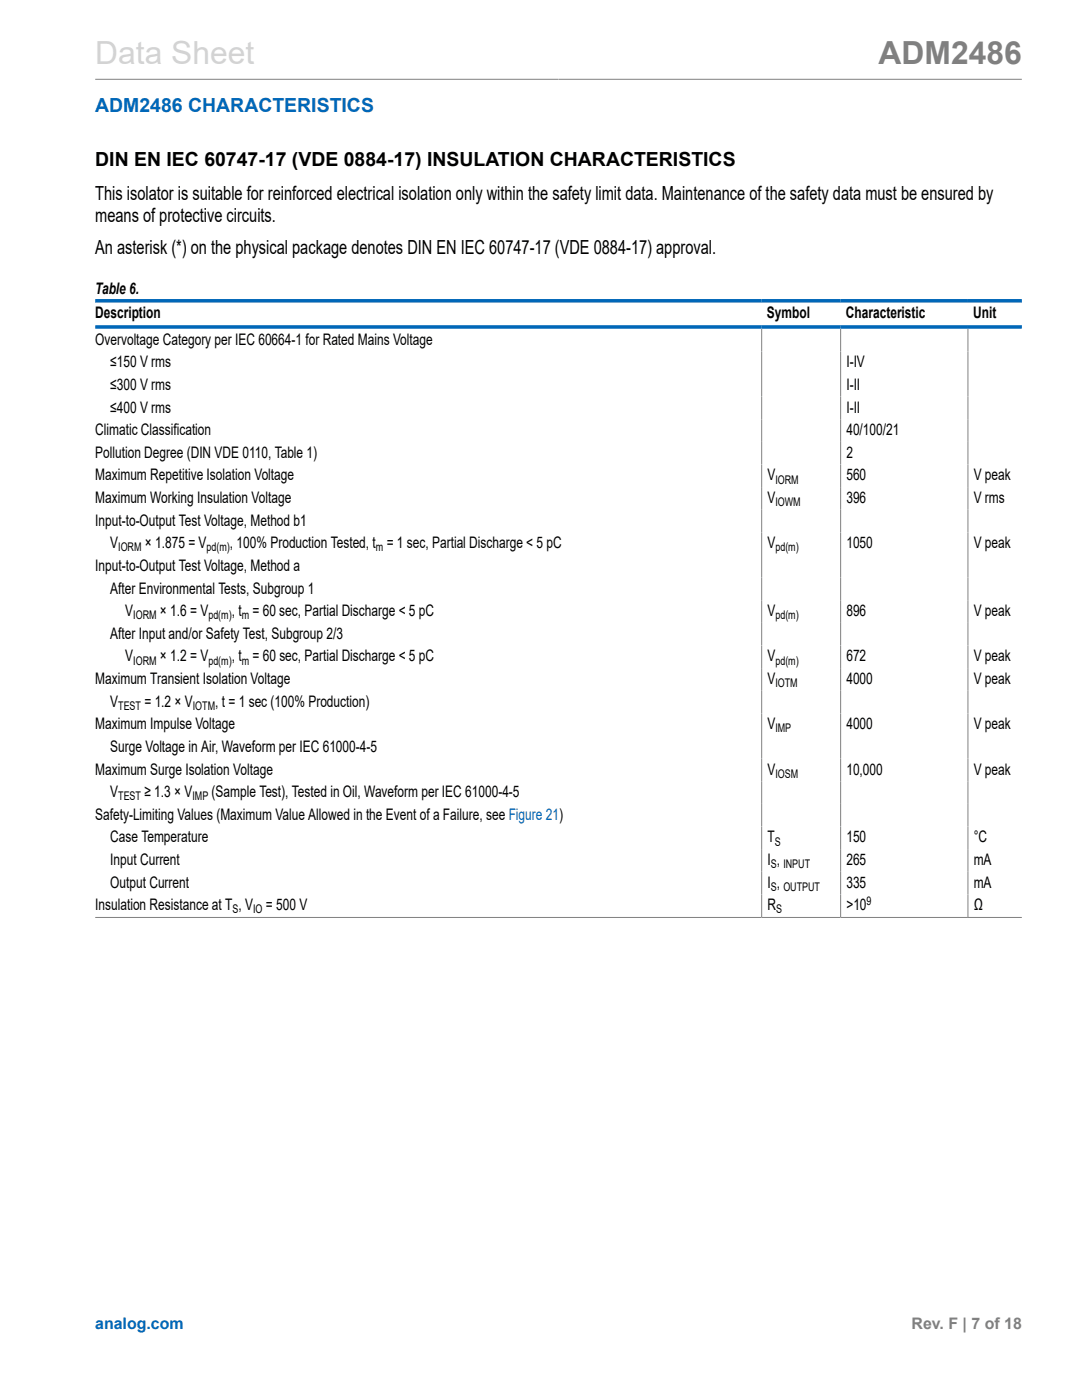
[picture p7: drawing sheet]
<svg xmlns="http://www.w3.org/2000/svg" width="216mm" height="279mm" viewBox="0 0 216 279" stroke-linecap="round" stroke-linejoin="round" font-family="sans-serif">
<defs><g id="words">
<text font-size="6.3" fill="#d3d3d3" x="19" y="12.7">Data Sheet</text>
<text font-size="6.3" fill="#808080" x="175.3" y="12.7">ADM2486</text>
<text font-size="3.9" fill="#0067b8" x="19" y="22.3">ADM2486 CHARACTERISTICS</text>
<g font-size="3.9">
<text x="19" y="33.2">DIN EN IEC 60747-17 (VDE 0884-17) INSULATION CHARACTERISTICS</text>
<text x="19" y="40">This isolator is suitable for reinforced electrical isolation only within the safety limit data. Maintenance of the safety data must be ensured by</text>
<text x="19" y="44.2">means of protective circuits.</text>
<text x="19" y="50.8">An asterisk (*) on the physical package denotes DIN EN IEC 60747-17 (VDE 0884-17) approval.</text>
</g>
<g font-size="3.2">
<text x="19" y="58.7">Table 6.</text>
<text x="19" y="63.6">Description</text>
<text x="153" y="63.6">Symbol</text>
<text x="168.8" y="63.6">Characteristic</text>
<text x="194.2" y="63.6">Unit</text>
<text x="19" y="68.8">Overvoltage Category per IEC 60664-1 for Rated Mains Voltage</text>
<text x="22" y="73.3">≤150 V rms</text>
<text x="22" y="77.8">≤300 V rms</text>
<text x="168.9" y="73.3">I-IV</text>
<text x="168.9" y="77.8">I-II</text>
<text x="22" y="82.3">≤400 V rms</text>
<text x="168.9" y="82.3">I-II</text>
<text x="19" y="86.8">Climatic Classification</text>
<text x="168.9" y="86.8">40/100/21</text>
<text x="19" y="91.4">Pollution Degree (DIN VDE 0110, Table 1)</text>
<text x="19" y="95.9">Maximum Repetitive Isolation Voltage</text>
<text x="153.1" y="95.9">V</text>
<text x="168.9" y="91.4">2</text>
<text x="168.9" y="95.9">560</text>
<text x="194.3" y="95.9">V peak</text>
<text x="19" y="100.4">Maximum Working Insulation Voltage</text>
<text x="153.1" y="100.4">V</text>
<text x="168.9" y="100.4">396</text>
<text x="194.3" y="100.4">V rms</text>
<text x="19" y="104.9">Input-to-Output Test Voltage, Method b1</text>
<text x="19" y="113.9">Input-to-Output Test Voltage, Method a</text>
<text x="22" y="109.4">V</text>
<text x="28.9" y="109.4">× 1.875 = V</text>
<text x="45.9" y="109.4">, 100% Production Tested, t = 1 sec, Partial Discharge &lt; 5 pC</text>
<text x="153.1" y="109.4">V</text>
<text x="168.9" y="109.4">1050</text>
<text x="194.3" y="109.4">V peak</text>
<text x="22" y="118.4">After Environmental Tests, Subgroup 1</text>
<text x="25" y="123">V</text>
<text x="31.9" y="123">× 1.6 = V</text>
<text x="46.2" y="123">, t = 60 sec, Partial Discharge &lt; 5 pC</text>
<text x="153.1" y="123">V</text>
<text x="168.9" y="123">896</text>
<text x="194.3" y="123">V peak</text>
<text x="22" y="127.5">After Input and/or Safety Test, Subgroup 2/3</text>
<text x="25" y="132">V</text>
<text x="31.9" y="132">× 1.2 = V</text>
<text x="46.2" y="132">, t = 60 sec, Partial Discharge &lt; 5 pC</text>
<text x="153.1" y="132">V</text>
<text x="168.9" y="132">672</text>
<text x="194.3" y="132">V peak</text>
<text x="19" y="136.5">Maximum Transient Isolation Voltage</text>
<text x="153.1" y="136.5">V</text>
<text x="168.9" y="136.5">4000</text>
<text x="194.3" y="136.5">V peak</text>
<text x="22" y="141">V</text>
<text x="28.8" y="141">= 1.2 × V</text>
<text x="42.9" y="141">, t = 1 sec (100% Production)</text>
<text x="19" y="145.5">Maximum Impulse Voltage</text>
<text x="153.1" y="145.5">V</text>
<text x="168.9" y="145.5">4000</text>
<text x="194.3" y="145.5">V peak</text>
<text x="19" y="154.6">Maximum Surge Isolation Voltage</text>
<text x="22" y="150.1">Surge Voltage in Air, Waveform per IEC 61000-4-5</text>
<text x="153.1" y="154.6">V</text>
<text x="168.9" y="154.6">10,000</text>
<text x="194.3" y="154.6">V peak</text>
<text x="22" y="159.1">V</text>
<text x="28.8" y="159.1">≥ 1.3 × V</text>
<text x="42.2" y="159.1">(Sample Test), Tested in Oil, Waveform per IEC 61000-4-5</text>
<text x="19" y="163.6">Safety-Limiting Values (Maximum Value Allowed in the Event of a Failure, see Figure 21)</text>
<text x="22" y="168.1">Case Temperature</text>
<text x="22" y="172.6">Input Current</text>
<text x="153.1" y="168.1">T</text>
<text x="153.1" y="172.6">I ,</text>
<text x="168.9" y="172.6">265</text>
<text x="168.9" y="168.1">150</text>
<text x="194.3" y="172.6">mA</text>
<text x="194.3" y="168.1">°C</text>
<text x="22" y="177.2">Output Current</text>
<text x="153.1" y="177.2">I ,</text>
<text x="168.9" y="177.2">335</text>
<text x="194.3" y="177.2">mA</text>
<text x="19" y="181.7">Insulation Resistance at T , V</text>
<text x="53" y="181.7">= 500 V</text>
<text x="153.1" y="181.7">R</text>
<text x="168.9" y="181.7">&gt;10</text>
<text x="194.3" y="181.7">Ω</text>
</g>
<text font-size="3.2" fill="#0067b8" x="19" y="265.3">analog.com</text>
<text font-size="3.2" fill="#808080" x="181.9" y="265.3">Rev. F | 7 of 18</text>
<g font-size="2.4">
<text x="154.7" y="101">IOWM</text>
<text x="154.7" y="96.5">IORM</text>
<text x="23.6" y="110.1">IORM</text>
<text x="41.2" y="110.1">pd(m)</text>
<text x="75" y="110.1">m</text>
<text x="154.7" y="110.1">pd(m)</text>
<text x="26.6" y="123.6">IORM</text>
<text x="41.6" y="123.6">pd(m)</text>
<text x="48.2" y="123.6">m</text>
<text x="154.7" y="123.6">pd(m)</text>
<text x="26.6" y="132.6">IORM</text>
<text x="41.6" y="132.6">pd(m)</text>
<text x="48.2" y="132.6">m</text>
<text x="154.7" y="137.1">IOTM</text>
<text x="154.7" y="132.6">pd(m)</text>
<text x="23.6" y="141.7">TEST</text>
<text x="38.5" y="141.7">IOTM</text>
<text x="154.7" y="146.2">IMP</text>
<text x="154.7" y="155.2">IOSM</text>
<text x="23.6" y="159.7">TEST</text>
<text x="38.4" y="159.7">IMP</text>
<text x="153.8" y="173.3">S INPUT</text>
<text x="154.6" y="168.8">S</text>
<text x="153.8" y="177.8">S OUTPUT</text>
<text x="46.4" y="182.3">S</text>
<text x="50.5" y="182.3">IO</text>
<text x="154.8" y="182.3">S</text>
<text x="172.9" y="180.6">9</text>
</g>
</g></defs>
<path d="M19 15.8h184.9M152 65.6v117.4M167.7 65.6v117.4M193.1 65.6v117.4M19 183.1h184.9" fill="none" stroke="#808080" stroke-width=".2"/>
<path d="M19 60h184.9M19 65.3h184.9" fill="none" stroke="#0067b8" stroke-width=".71"/>
<use href="#words"/>
</svg>
